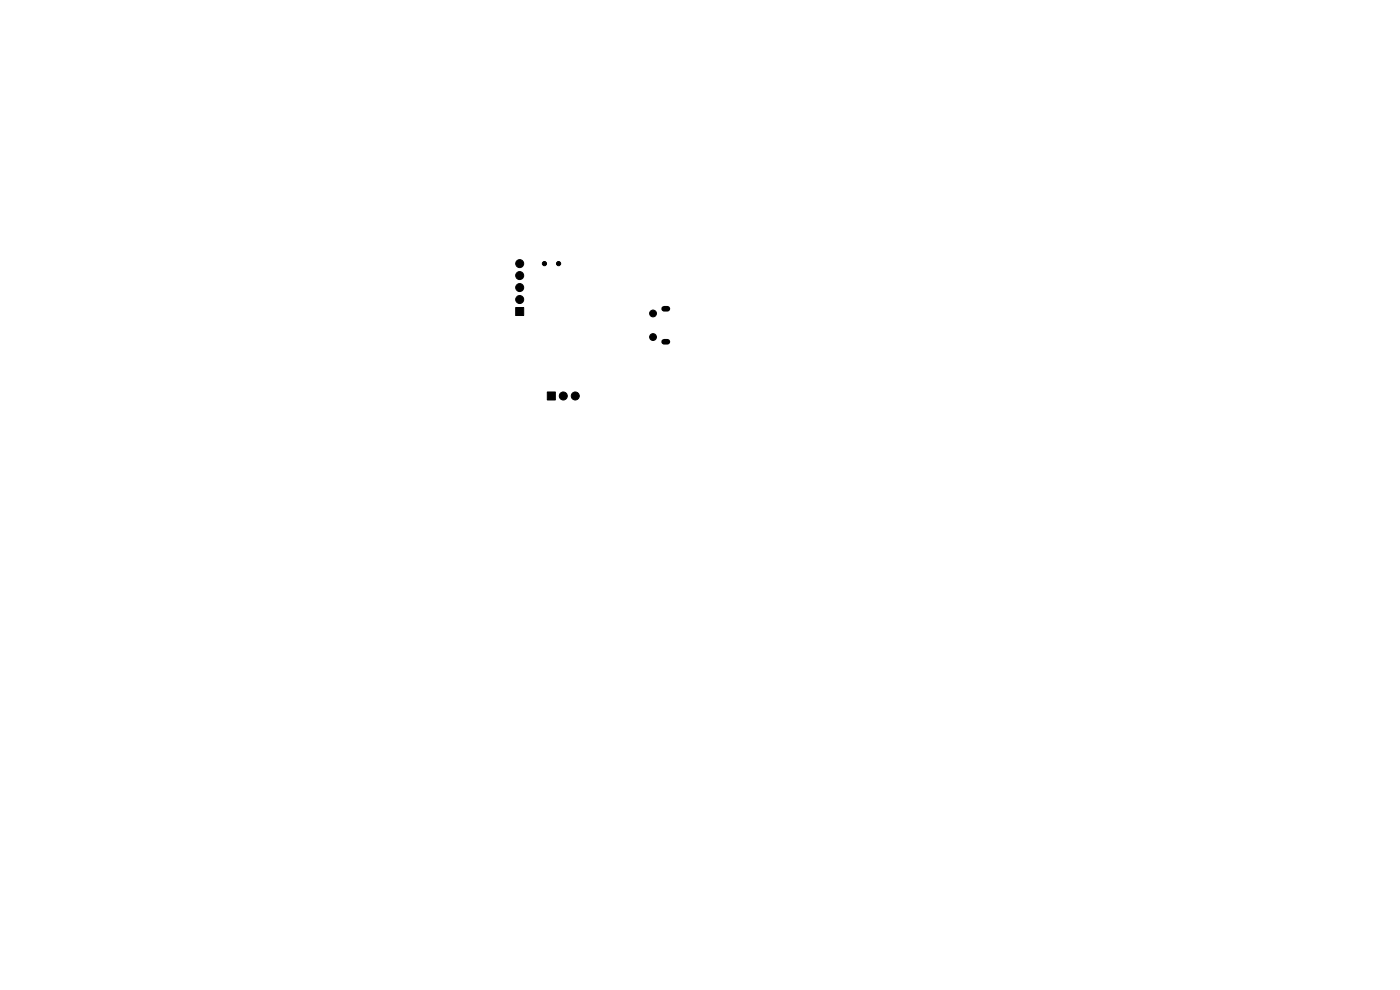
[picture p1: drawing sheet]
<svg xmlns="http://www.w3.org/2000/svg" width="297mm" height="210mm" viewBox="0 0 297 210" stroke-linecap="round" stroke-linejoin="round" font-family="sans-serif">
<path d="M140.9 72.5h.7M140.9 65.5h.7" fill="none" stroke="#000" stroke-width="1.2"/>
<g fill="#000" stroke="#000" stroke-width=".21">
<path d="M109.4 65.2h1.7v1.7h-1.7zM116.1 83.2h1.7v1.7h-1.7z"/>
<circle cx="110.3" cy="58.5" r=".85"/>
<circle cx="110.3" cy="55.9" r=".85"/>
<circle cx="115.5" cy="55.9" r=".45"/>
<circle cx="118.5" cy="55.9" r=".45"/>
<circle cx="110.3" cy="61" r=".85"/>
<circle cx="110.3" cy="63.5" r=".85"/>
<circle cx="138.5" cy="71.5" r=".72"/>
<circle cx="138.5" cy="66.5" r=".72"/>
<circle cx="119.5" cy="84" r=".85"/>
<circle cx="122" cy="84" r=".85"/>
</g>
</svg>
